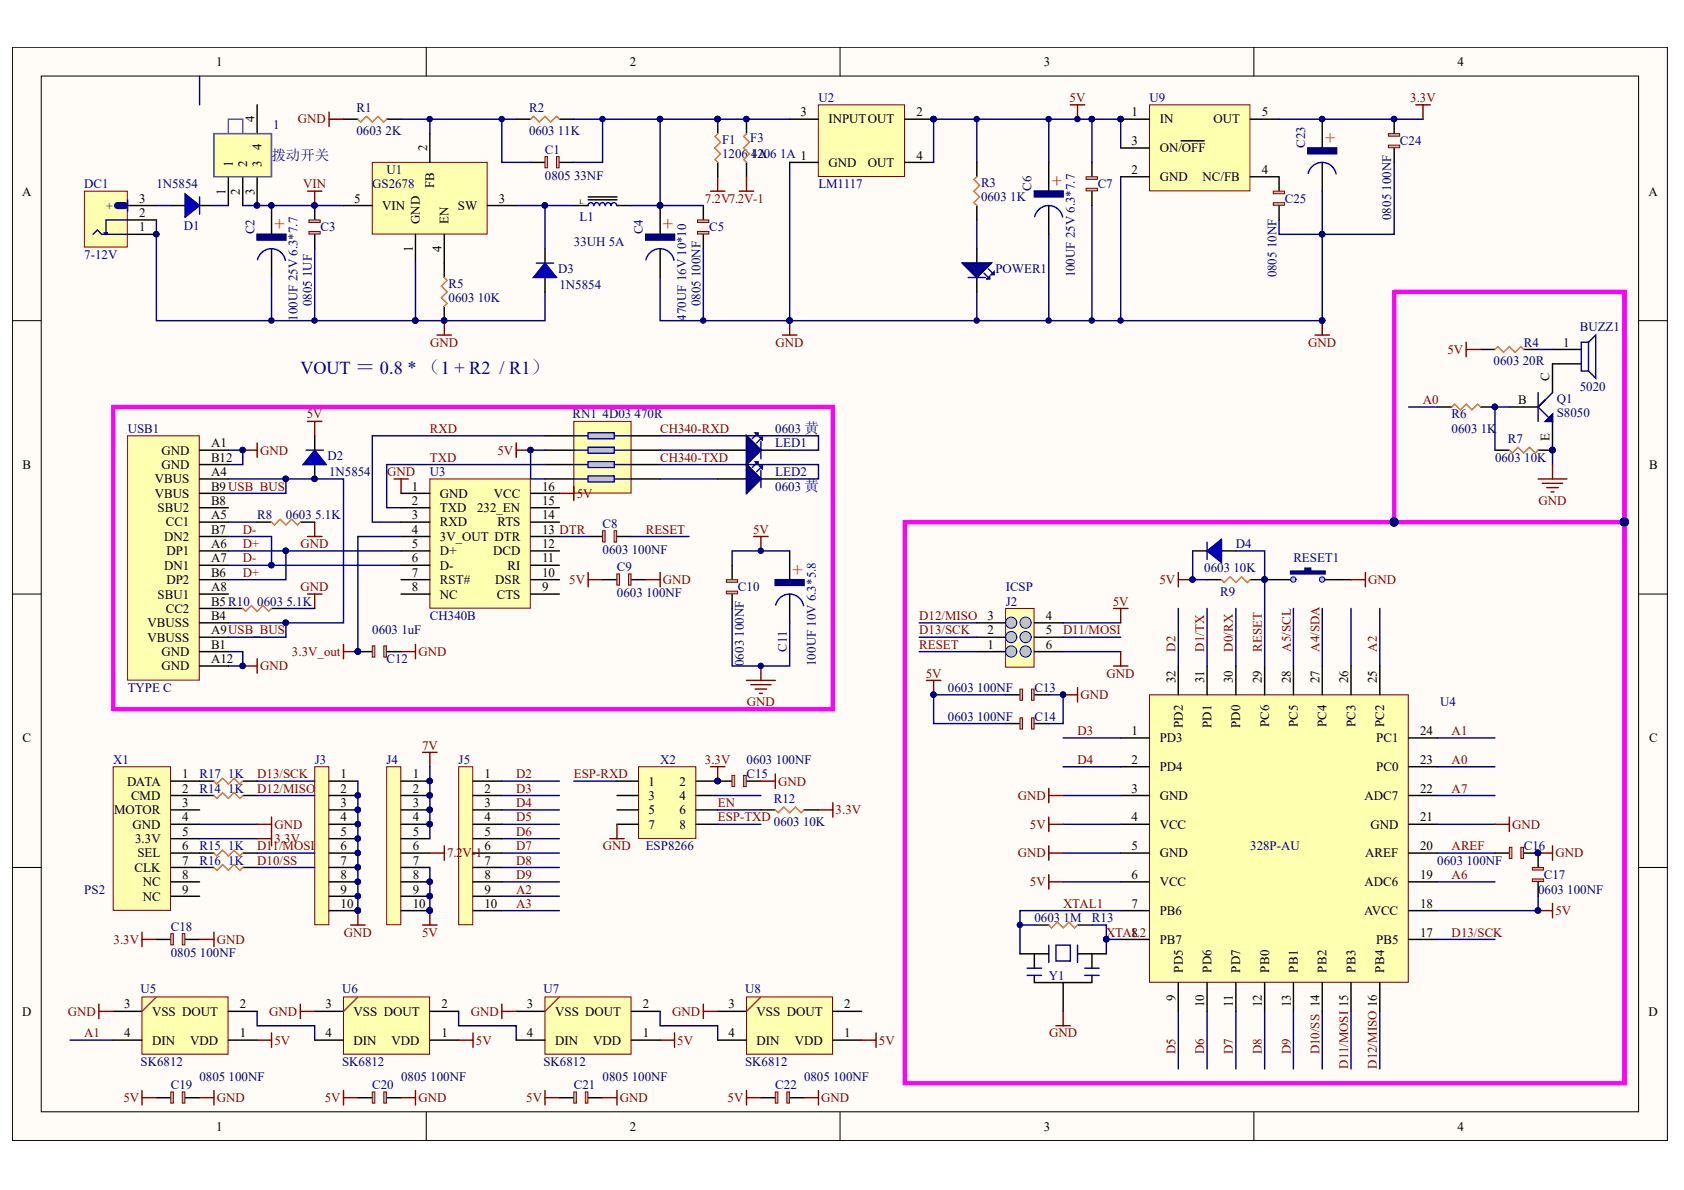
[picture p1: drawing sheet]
<svg xmlns="http://www.w3.org/2000/svg" width="297mm" height="210mm" viewBox="0 0 297 210" stroke-linecap="round" stroke-linejoin="round" font-family="sans-serif">
<defs><g id="words">
<g font-size="3.2" fill="#f00">
<text x="233.8" y="25.4">+</text>
<text x="185.5" y="33">+</text>
<text x="48.4" y="40.6">+</text>
<text x="116.9" y="40.6">+</text>
<text x="139.8" y="101.6">+</text>
</g>
<text font-size="3.2" fill="#000080" x="53" y="66">VOUT ＝ 0.8 * （1 + R2 / R1）</text>
<text font-size="2.5" fill="#000080" x="47.9" y="28.2">拨动开关</text>
<g font-size="2.3">
<text x="38.1" y="11.6">1</text>
<text x="111.1" y="11.6">2</text>
<text x="184.1" y="11.6">3</text>
<text x="257.1" y="11.6">4</text>
<text x="44.9" y="21.5" transform="rotate(-90 44.9 21.5)">4</text>
<text x="141.2" y="20.5">3</text>
<text x="146.1" y="21.8">INPUTOUT</text>
<text x="161.6" y="20.5">2</text>
<text x="199.6" y="20.5">1</text>
<text x="204.6" y="21.8">IN</text>
<text x="214.1" y="21.8">OUT</text>
<text x="222.6" y="20.5">5</text>
<text x="41.1" y="29.4" transform="rotate(-90 41.1 29.4)">1</text>
<text x="43.6" y="29.4" transform="rotate(-90 43.6 29.4)">2</text>
<text x="46.1" y="29.4" transform="rotate(-90 46.1 29.4)">3</text>
<text x="46.1" y="26.5" transform="rotate(-90 46.1 26.5)">4</text>
<text x="75.3" y="26.6" transform="rotate(-90 75.3 26.6)">2</text>
<text x="146.1" y="29.4">GND</text>
<text x="153.1" y="29.4">OUT</text>
<text x="161.6" y="28.2">4</text>
<text x="199.6" y="25.6">3</text>
<text x="204.6" y="26.9">ON/OFF</text>
<text x="3.9" y="34.5">A</text>
<text x="24.5" y="35.8">3</text>
<text x="39.8" y="34.4" transform="rotate(-90 39.8 34.4)">1</text>
<text x="42.3" y="34.4" transform="rotate(-90 42.3 34.4)">2</text>
<text x="44.9" y="34.4" transform="rotate(-90 44.9 34.4)">3</text>
<text x="62.5" y="35.8">5</text>
<text x="76.6" y="33.2" transform="rotate(-90 76.6 33.2)">FB</text>
<text x="88" y="35.8">3</text>
<text x="199.6" y="30.7">2</text>
<text x="204.6" y="32">GND</text>
<text x="212.1" y="32">NC/FB</text>
<text x="222.6" y="30.7">4</text>
<text x="290.8" y="34.5">A</text>
<text x="24.5" y="38.3">2</text>
<text x="24.5" y="40.8">1</text>
<text x="67.4" y="37">VIN</text>
<text x="74.1" y="39.6" transform="rotate(-90 74.1 39.6)">GND</text>
<text x="79.1" y="39.6" transform="rotate(-90 79.1 39.6)">EN</text>
<text x="80.8" y="37">SW</text>
<text x="72.8" y="44.5" transform="rotate(-90 72.8 44.5)">1</text>
<text x="77.9" y="44.5" transform="rotate(-90 77.9 44.5)">4</text>
<text x="275.7" y="61.1">1</text>
<text x="267.8" y="71.3">B</text>
<text x="273.3" y="67.2" transform="rotate(-90 273.3 67.2)">C</text>
<text x="273.3" y="77.7" transform="rotate(-90 273.3 77.7)">E</text>
<text x="4" y="82.7">B</text>
<text x="28.5" y="80.2">GND</text>
<text x="28.5" y="82.7">GND</text>
<text x="37.2" y="84">A4</text>
<text x="37.2" y="78.9">A1</text>
<text x="37.2" y="81.5">B12</text>
<text x="290.9" y="82.7">B</text>
<text x="27.3" y="85.3">VBUS</text>
<text x="27.3" y="87.8">VBUS</text>
<text x="37.2" y="86.5">B9USB_BUS</text>
<text x="37.2" y="89.1">B8</text>
<text x="72.7" y="86.5">1</text>
<text x="72.7" y="89.1">2</text>
<text x="77.6" y="87.8">GND</text>
<text x="87.1" y="87.8">VCC</text>
<text x="95.6" y="86.5">16</text>
<text x="95.6" y="89.1">15</text>
<text x="27.8" y="90.3">SBU2</text>
<text x="29" y="95.4">DN2</text>
<text x="29.2" y="92.9">CC1</text>
<text x="37.2" y="94.1">B7</text>
<text x="37.2" y="91.6">A5</text>
<text x="72.7" y="91.6">3</text>
<text x="72.7" y="94.1">4</text>
<text x="77.6" y="90.3">TXD</text>
<text x="77.6" y="92.9">RXD</text>
<text x="77.6" y="95.4">3V_OUT DTR</text>
<text x="84.2" y="90.3">232_EN</text>
<text x="87.7" y="92.9">RTS</text>
<text x="95.6" y="91.6">14</text>
<text x="95.6" y="94.1">13 DTR</text>
<text x="29" y="100.5">DN1</text>
<text x="29.4" y="97.9">DP1</text>
<text x="37.2" y="96.7">A6</text>
<text x="37.2" y="101.7">B6</text>
<text x="37.2" y="99.2">A7</text>
<text x="72.7" y="96.7">5</text>
<text x="72.7" y="99.2">6</text>
<text x="72.7" y="101.7">7</text>
<text x="77.6" y="97.9">D+</text>
<text x="77.6" y="100.5">D-</text>
<text x="87" y="97.9">DCD</text>
<text x="89.5" y="100.5">RI</text>
<text x="95.6" y="99.2">11</text>
<text x="95.6" y="101.7">10</text>
<text x="95.6" y="96.7">12</text>
<text x="27.8" y="105.6">SBU1</text>
<text x="29.4" y="103">DP2</text>
<text x="37.2" y="106.8">B5R10</text>
<text x="37.2" y="104.3">A8</text>
<text x="72.7" y="104.3">8</text>
<text x="77.6" y="103">RST#</text>
<text x="77.6" y="105.6">NC</text>
<text x="87.4" y="103">DSR</text>
<text x="87.6" y="105.6">CTS</text>
<text x="95.6" y="104.3">9</text>
<text x="26" y="110.6">VBUSS</text>
<text x="26" y="113.2">VBUSS</text>
<text x="29.2" y="108.1">CC2</text>
<text x="37.2" y="109.4">B4</text>
<text x="37.2" y="111.9">A9USB_BUS</text>
<text x="174.2" y="111.9">2</text>
<text x="174.2" y="109.4">3</text>
<text x="184.5" y="109.4">4</text>
<text x="184.5" y="111.9">5</text>
<text x="28.5" y="115.7">GND</text>
<text x="28.5" y="118.2">GND</text>
<text x="37.2" y="114.4">B1</text>
<text x="37.2" y="117">A12</text>
<text x="174.2" y="114.4">1</text>
<text x="184.5" y="114.4">6</text>
<text x="207.3" y="120.5" transform="rotate(-90 207.3 120.5)">32</text>
<text x="212.4" y="120.5" transform="rotate(-90 212.4 120.5)">31</text>
<text x="217.5" y="120.5" transform="rotate(-90 217.5 120.5)">30</text>
<text x="222.6" y="120.5" transform="rotate(-90 222.6 120.5)">29</text>
<text x="227.7" y="120.5" transform="rotate(-90 227.7 120.5)">28</text>
<text x="232.7" y="120.5" transform="rotate(-90 232.7 120.5)">27</text>
<text x="237.8" y="120.5" transform="rotate(-90 237.8 120.5)">26</text>
<text x="242.9" y="120.5" transform="rotate(-90 242.9 120.5)">25</text>
<text x="4" y="131">C</text>
<text x="199.6" y="129.7">1</text>
<text x="204.6" y="131">PD3</text>
<text x="208.6" y="128.4" transform="rotate(-90 208.6 128.4)">PD2</text>
<text x="213.7" y="128.4" transform="rotate(-90 213.7 128.4)">PD1</text>
<text x="218.8" y="128.4" transform="rotate(-90 218.8 128.4)">PD0</text>
<text x="223.9" y="128.3" transform="rotate(-90 223.9 128.3)">PC6</text>
<text x="228.9" y="128.3" transform="rotate(-90 228.9 128.3)">PC5</text>
<text x="234" y="128.3" transform="rotate(-90 234 128.3)">PC4</text>
<text x="239.1" y="128.3" transform="rotate(-90 239.1 128.3)">PC3</text>
<text x="242.8" y="131">PC1</text>
<text x="244.1" y="128.3" transform="rotate(-90 244.1 128.3)">PC2</text>
<text x="250.5" y="129.7">24</text>
<text x="290.9" y="131">C</text>
<text x="32.2" y="137.3">1</text>
<text x="60.1" y="137.3">1</text>
<text x="72.8" y="137.3">1</text>
<text x="85.5" y="137.3">1</text>
<text x="199.6" y="134.8">2</text>
<text x="204.6" y="136">PD4</text>
<text x="242.8" y="136">PC0</text>
<text x="250.5" y="134.8">23</text>
<text x="20.1" y="143.6">MOTOR</text>
<text x="22.4" y="138.6">DATA</text>
<text x="23.1" y="141.1">CMD</text>
<text x="32.1" y="142.4">3</text>
<text x="32.1" y="139.8">2</text>
<text x="60.1" y="139.8">2</text>
<text x="60.1" y="142.4">3</text>
<text x="72.8" y="139.8">2</text>
<text x="72.8" y="142.4">3</text>
<text x="85.5" y="139.8">2</text>
<text x="85.5" y="142.4">3</text>
<text x="114.4" y="138.6">1</text>
<text x="114.4" y="141.1">3</text>
<text x="114.4" y="143.6">5</text>
<text x="119.9" y="138.6">2</text>
<text x="119.9" y="141.1">4</text>
<text x="119.9" y="143.6">6</text>
<text x="199.6" y="139.8">3</text>
<text x="204.6" y="141.1">GND</text>
<text x="240.7" y="141.1">ADC7</text>
<text x="250.5" y="139.8">22</text>
<text x="23.4" y="146.2">GND</text>
<text x="23.8" y="148.7">3.3V</text>
<text x="32.1" y="147.4">5</text>
<text x="32.1" y="144.9">4</text>
<text x="32.1" y="150">6</text>
<text x="60.1" y="144.9">4</text>
<text x="60.1" y="147.4">5</text>
<text x="60.1" y="150">6</text>
<text x="72.8" y="144.9">4</text>
<text x="72.8" y="147.4">5</text>
<text x="72.8" y="150">6</text>
<text x="85.5" y="144.9">4</text>
<text x="85.5" y="147.4">5</text>
<text x="85.5" y="150">6</text>
<text x="114.4" y="146.2">7</text>
<text x="119.9" y="146.2">8</text>
<text x="199.6" y="144.9">4</text>
<text x="199.6" y="150">5</text>
<text x="204.6" y="146.2">VCC</text>
<text x="241.7" y="146.2">GND</text>
<text x="250.5" y="150">20</text>
<text x="250.5" y="144.9">21</text>
<text x="23.7" y="153.8">CLK</text>
<text x="24.2" y="151.2">SEL</text>
<text x="32.1" y="155.1">8</text>
<text x="32.1" y="152.5">7</text>
<text x="60.1" y="152.5">7</text>
<text x="60.1" y="155.1">8</text>
<text x="72.8" y="152.5">7</text>
<text x="72.8" y="155.1">8</text>
<text x="85.5" y="152.5">7</text>
<text x="85.5" y="155.1">8</text>
<text x="199.6" y="155.1">6</text>
<text x="204.6" y="151.2">GND</text>
<text x="240.8" y="151.2">AREF</text>
<text x="250.5" y="155.1">19</text>
<text x="25.2" y="156.3">NC</text>
<text x="25.2" y="158.9">NC</text>
<text x="32.1" y="157.6">9</text>
<text x="60.1" y="157.6">9</text>
<text x="60.1" y="160.1">10</text>
<text x="72.8" y="157.6">9</text>
<text x="72.8" y="160.1">10</text>
<text x="85.5" y="157.6">9</text>
<text x="85.5" y="160.1">10</text>
<text x="199.6" y="160.1">7</text>
<text x="204.6" y="156.3">VCC</text>
<text x="204.6" y="161.4">PB6</text>
<text x="240.6" y="161.4">AVCC</text>
<text x="240.7" y="156.3">ADC6</text>
<text x="250.5" y="160.1">18</text>
<text x="199.6" y="165.2">8</text>
<text x="204.6" y="166.5">PB7</text>
<text x="242.8" y="166.5">PB5</text>
<text x="250.5" y="165.2">17</text>
<text x="208.6" y="171.5" transform="rotate(-90 208.6 171.5)">PD5</text>
<text x="213.7" y="171.5" transform="rotate(-90 213.7 171.5)">PD6</text>
<text x="218.8" y="171.5" transform="rotate(-90 218.8 171.5)">PD7</text>
<text x="223.9" y="171.5" transform="rotate(-90 223.9 171.5)">PB0</text>
<text x="228.9" y="171.5" transform="rotate(-90 228.9 171.5)">PB1</text>
<text x="234" y="171.5" transform="rotate(-90 234 171.5)">PB2</text>
<text x="239.1" y="171.5" transform="rotate(-90 239.1 171.5)">PB3</text>
<text x="244.1" y="171.5" transform="rotate(-90 244.1 171.5)">PB4</text>
<text x="3.9" y="179.1">D</text>
<text x="21.9" y="177.9">3</text>
<text x="26.8" y="179.1">VSS DOUT</text>
<text x="42.3" y="177.9">2</text>
<text x="57.4" y="177.9">3</text>
<text x="62.4" y="179.1">VSS DOUT</text>
<text x="77.9" y="177.9">2</text>
<text x="92.9" y="177.9">3</text>
<text x="97.9" y="179.1">VSS DOUT</text>
<text x="113.4" y="177.9">2</text>
<text x="128.5" y="177.9">3</text>
<text x="133.5" y="179.1">VSS DOUT</text>
<text x="148.9" y="177.9">2</text>
<text x="207.3" y="176.5" transform="rotate(-90 207.3 176.5)">9</text>
<text x="212.4" y="177.6" transform="rotate(-90 212.4 177.6)">10</text>
<text x="217.5" y="177.5" transform="rotate(-90 217.5 177.5)">11</text>
<text x="222.6" y="177.6" transform="rotate(-90 222.6 177.6)">12</text>
<text x="227.7" y="177.6" transform="rotate(-90 227.7 177.6)">13</text>
<text x="290.8" y="179.1">D</text>
<text x="21.9" y="183">4</text>
<text x="26.8" y="184.3">DIN</text>
<text x="33.5" y="184.3">VDD</text>
<text x="42.3" y="183">1</text>
<text x="57.4" y="183">4</text>
<text x="62.4" y="184.3">DIN</text>
<text x="69.1" y="184.3">VDD</text>
<text x="77.9" y="183">1</text>
<text x="92.9" y="183">4</text>
<text x="97.9" y="184.3">DIN</text>
<text x="104.6" y="184.3">VDD</text>
<text x="113.4" y="183">1</text>
<text x="128.5" y="183">4</text>
<text x="133.5" y="184.3">DIN</text>
<text x="140.2" y="184.3">VDD</text>
<text x="148.9" y="183">1</text>
<text x="38.1" y="199.5">1</text>
<text x="111.1" y="199.5">2</text>
<text x="184.1" y="199.5">3</text>
<text x="257.1" y="199.5">4</text>
</g>
<g font-size="2.3" fill="#000080">
<text x="144.4" y="18">U2</text>
<text x="202.7" y="18">U9</text>
<text x="48.2" y="22.8">1</text>
<text x="62.9" y="19.8">R1</text>
<text x="62.9" y="23.9">0603 2K</text>
<text x="93.3" y="19.8">R2</text>
<text x="93.3" y="23.9">0603 11K</text>
<text x="96.1" y="27.1">C1</text>
<text x="127.4" y="25.4">F1</text>
<text x="127.4" y="27.9">1206 4A</text>
<text x="132.3" y="25.1">F3</text>
<text x="132.4" y="27.9">1206 1A 1</text>
<text x="230.2" y="26.1" transform="rotate(-90 230.2 26.1)">C23</text>
<text x="246.9" y="25.6">C24</text>
<text x="14.9" y="33.2">DC1</text>
<text x="27.6" y="33.2">1N5854</text>
<text x="65.7" y="33.2">GS2678</text>
<text x="68.2" y="30.7">U1</text>
<text x="96.1" y="31.7">0805 33NF</text>
<text x="144.4" y="33.2">LM1117</text>
<text x="173" y="33">R3</text>
<text x="173" y="35.5">0603 1K</text>
<text x="182" y="33.7" transform="rotate(-90 182 33.7)">C6</text>
<text x="193.6" y="33.2">C7</text>
<text x="226.6" y="35.8">C25</text>
<text x="32.4" y="40.6">D1</text>
<text x="44.9" y="41.3" transform="rotate(-90 44.9 41.3)">C2</text>
<text x="56.5" y="40.8">C3</text>
<text x="102.2" y="39.1">L1</text>
<text x="113.4" y="41.3" transform="rotate(-90 113.4 41.3)">C4</text>
<text x="125.1" y="40.8">C5</text>
<text x="245.4" y="38.8" transform="rotate(-90 245.4 38.8)">0805 100NF</text>
<text x="14.9" y="45.6">7-12V</text>
<text x="101.2" y="43.4">33UH 5A</text>
<text x="79.1" y="50.8">R5</text>
<text x="79.1" y="53.3">0603 10K</text>
<text x="98.4" y="48.2">D3</text>
<text x="98.7" y="51">1N5854</text>
<text x="175.6" y="48.2">POWER1</text>
<text x="189.6" y="48.9" transform="rotate(-90 189.6 48.9)">100UF 25V 6.3*7.7</text>
<text x="225.1" y="48.9" transform="rotate(-90 225.1 48.9)">0805 10NF</text>
<text x="52.5" y="56.5" transform="rotate(-90 52.5 56.5)">100UF 25V 6.3*7.7</text>
<text x="55" y="54" transform="rotate(-90 55 54)">0805 1UF</text>
<text x="121" y="56.5" transform="rotate(-90 121 56.5)">470UF 16V 10*10</text>
<text x="123.6" y="54" transform="rotate(-90 123.6 54)">0805 100NF</text>
<text x="278.7" y="58.4">BUZZ1</text>
<text x="263.5" y="64.4">0603 20R</text>
<text x="268.8" y="61.1">R4</text>
<text x="274.6" y="71">Q1</text>
<text x="278.7" y="69">5020</text>
<text x="22.5" y="76.4">USB1</text>
<text x="101" y="73.8">RN1</text>
<text x="106.3" y="73.8">4D03 470R</text>
<text x="136.8" y="76.4">0603 黄</text>
<text x="256.1" y="73.8">R6</text>
<text x="256.1" y="76.4">0603 1K</text>
<text x="274.6" y="73.6">S8050</text>
<text x="57.8" y="81.2">D2</text>
<text x="58" y="84">1N5854</text>
<text x="75.8" y="84">U3</text>
<text x="136.8" y="78.9">LED1</text>
<text x="136.8" y="84">LED2</text>
<text x="263.7" y="81.5">0603 10K</text>
<text x="266" y="78.2">R7</text>
<text x="136.8" y="86.5">0603 黄</text>
<text x="45.4" y="91.6">R8</text>
<text x="50.4" y="91.6">0603 5.1K</text>
<text x="106.3" y="93.1">C8</text>
<text x="106.3" y="97.7">0603 100NF</text>
<text x="108.8" y="100.7">C9</text>
<text x="212.4" y="101">0603 10K</text>
<text x="218" y="96.7">D4</text>
<text x="228.1" y="99.2">RESET1</text>
<text x="45.4" y="106.8">0603 5.1K</text>
<text x="108.8" y="105.3">0603 100NF</text>
<text x="130.2" y="104.3">C10</text>
<text x="177.4" y="106.8">J2</text>
<text x="177.4" y="104.3">ICSP</text>
<text x="215.2" y="105.1">R9</text>
<text x="65.7" y="111.9">0603 1uF</text>
<text x="75.8" y="109.4">CH340B</text>
<text x="68.2" y="117">C12</text>
<text x="131.2" y="117.5" transform="rotate(-90 131.2 117.5)">0603 100NF</text>
<text x="138.8" y="115" transform="rotate(-90 138.8 115)">C11</text>
<text x="143.9" y="117.5" transform="rotate(-90 143.9 117.5)">100UF 10V 6.3*5.8</text>
<text x="22.5" y="122">TYPE C</text>
<text x="167.2" y="122">0603 100NF</text>
<text x="182.5" y="122">C13</text>
<text x="254" y="124.6">U4</text>
<text x="167.2" y="127.1">0603 100NF</text>
<text x="182.5" y="127.1">C14</text>
<text x="20" y="134.8">X1</text>
<text x="35.2" y="137.3">R17</text>
<text x="40.3" y="137.3">1K</text>
<text x="55.5" y="134.8">J3</text>
<text x="68.2" y="134.8">J4</text>
<text x="80.9" y="134.8">J5</text>
<text x="116.4" y="134.8">X2</text>
<text x="131.7" y="137.3">C15</text>
<text x="131.7" y="134.8">0603 100NF</text>
<text x="35.2" y="139.8">R14</text>
<text x="40.3" y="139.8">1K</text>
<text x="136.5" y="141.6">R12</text>
<text x="35.2" y="150">R15</text>
<text x="40.3" y="150">1K</text>
<text x="113.9" y="150">ESP8266</text>
<text x="136.5" y="145.7">0603 10K</text>
<text x="220.5" y="150">328P-AU</text>
<text x="268.8" y="150">C16</text>
<text x="35.2" y="152.5">R16</text>
<text x="40.3" y="152.5">1K</text>
<text x="253.5" y="152.5">0603 100NF</text>
<text x="272.3" y="155.1">C17</text>
<text x="14.9" y="157.6">PS2</text>
<text x="271.3" y="157.6">0603 100NF</text>
<text x="30.1" y="164.2">C18</text>
<text x="182.5" y="162.7">0603 1M</text>
<text x="192.6" y="162.7">R13</text>
<text x="30.1" y="168.8">0805 100NF</text>
<text x="185" y="172.8">Y1</text>
<text x="24.8" y="175.1">U5</text>
<text x="60.3" y="175.1">U6</text>
<text x="95.9" y="175.1">U7</text>
<text x="131.4" y="175.1">U8</text>
<text x="24.8" y="188.1">SK6812</text>
<text x="35.2" y="190.6">0805 100NF</text>
<text x="60.3" y="188.1">SK6812</text>
<text x="70.8" y="190.6">0805 100NF</text>
<text x="95.9" y="188.1">SK6812</text>
<text x="106.3" y="190.6">0805 100NF</text>
<text x="131.4" y="188.1">SK6812</text>
<text x="141.8" y="190.6">0805 100NF</text>
<text x="30.1" y="192.1">C19</text>
<text x="65.7" y="192.1">C20</text>
<text x="101.2" y="192.1">C21</text>
<text x="136.8" y="192.1">C22</text>
</g>
<g font-size="2.3" fill="#800000">
<text x="188.7" y="18">5V</text>
<text x="248.7" y="18">3.3V</text>
<text x="52.6" y="21.8">GND</text>
<text x="53.5" y="33.2">VIN</text>
<text x="124.3" y="35.8">7.2V7.2V-1</text>
<text x="75.9" y="61.1">GND</text>
<text x="136.8" y="61.1">GND</text>
<text x="230.8" y="61.1">GND</text>
<text x="255.3" y="62.4">5V</text>
<text x="251" y="71.3">A0</text>
<text x="54.1" y="73.8">5V</text>
<text x="75.8" y="76.4">RXD</text>
<text x="116.4" y="76.4">CH340-RXD</text>
<text x="45.9" y="80.2">GND</text>
<text x="68.3" y="84">GND</text>
<text x="75.8" y="81.5">TXD</text>
<text x="87.7" y="80.2">5V</text>
<text x="116.4" y="81.5">CH340-TXD</text>
<text x="101.7" y="87.8">5V</text>
<text x="271.4" y="89.1">GND</text>
<text x="42.8" y="94.1">D-</text>
<text x="113.9" y="94.1">RESET</text>
<text x="132.8" y="94.1">5V</text>
<text x="42.8" y="101.7">D+</text>
<text x="42.8" y="96.7">D+</text>
<text x="42.8" y="99.2">D-</text>
<text x="53" y="96.7">GND</text>
<text x="53" y="104.3">GND</text>
<text x="100.4" y="103">5V</text>
<text x="116.9" y="103">GND</text>
<text x="196.3" y="106.8">5V</text>
<text x="204.5" y="103">5V</text>
<text x="241.4" y="103">GND</text>
<text x="162.1" y="109.4">D12/MISO</text>
<text x="162.1" y="111.9">D13/SCK</text>
<text x="187.5" y="111.9">D11/MOSI</text>
<text x="45.9" y="118.2">GND</text>
<text x="51.5" y="115.7">3.3V_out</text>
<text x="73.8" y="115.7">GND</text>
<text x="162.1" y="114.4">RESET</text>
<text x="163.3" y="119.5">5V</text>
<text x="195.2" y="119.5">GND</text>
<text x="207.3" y="115" transform="rotate(-90 207.3 115)">D2</text>
<text x="212.4" y="115" transform="rotate(-90 212.4 115)">D1/TX</text>
<text x="217.5" y="115" transform="rotate(-90 217.5 115)">D0/RX</text>
<text x="222.6" y="115" transform="rotate(-90 222.6 115)">RESET</text>
<text x="227.7" y="115" transform="rotate(-90 227.7 115)">A5/SCL</text>
<text x="232.7" y="115" transform="rotate(-90 232.7 115)">A4/SDA</text>
<text x="242.9" y="115" transform="rotate(-90 242.9 115)">A2</text>
<text x="131.7" y="124.6">GND</text>
<text x="190.6" y="123.3">GND</text>
<text x="190.1" y="129.7">D3</text>
<text x="256.1" y="129.7">A1</text>
<text x="45.4" y="137.3">D13/SCK</text>
<text x="74.4" y="132.2">7V</text>
<text x="91" y="137.3">D2</text>
<text x="101.2" y="137.3">ESP-RXD</text>
<text x="124.3" y="134.8">3.3V</text>
<text x="190.1" y="134.8">D4</text>
<text x="256.1" y="134.8">A0</text>
<text x="45.4" y="139.8">D12/MISO</text>
<text x="91" y="139.8">D3</text>
<text x="91" y="142.4">D4</text>
<text x="126.6" y="142.4">EN</text>
<text x="137.3" y="138.6">GND</text>
<text x="147.4" y="143.6">3.3V</text>
<text x="179.5" y="141.1">GND</text>
<text x="256.1" y="139.8">A7</text>
<text x="45.4" y="150">D11/MOSI</text>
<text x="48.4" y="146.2">GND</text>
<text x="48.4" y="148.7">3.3V</text>
<text x="91" y="144.9">D5</text>
<text x="91" y="147.4">D6</text>
<text x="91" y="150">D7</text>
<text x="106.3" y="150">GND</text>
<text x="126.6" y="144.9">ESP-TXD</text>
<text x="181.7" y="146.2">5V</text>
<text x="256.1" y="150">AREF</text>
<text x="266.7" y="146.2">GND</text>
<text x="45.4" y="152.5">D10/SS</text>
<text x="78.9" y="151.2">7.2V-1</text>
<text x="91" y="152.5">D8</text>
<text x="91" y="155.1">D9</text>
<text x="179.5" y="151.2">GND</text>
<text x="256.1" y="155.1">A6</text>
<text x="274.4" y="151.2">GND</text>
<text x="91" y="157.6">A2</text>
<text x="91" y="160.1">A3</text>
<text x="181.7" y="156.3">5V</text>
<text x="187.5" y="160.1">XTAL1</text>
<text x="274.4" y="161.4">5V</text>
<text x="20" y="166.5">3.3V</text>
<text x="38.2" y="166.5">GND</text>
<text x="60.6" y="165.2">GND</text>
<text x="74.4" y="165.2">5V</text>
<text x="195.1" y="165.2">XTAL2</text>
<text x="256.1" y="165.2">D13/SCK</text>
<text x="12" y="179.1">GND</text>
<text x="47.5" y="179.1">GND</text>
<text x="83.1" y="179.1">GND</text>
<text x="118.6" y="179.1">GND</text>
<text x="14.9" y="183">A1</text>
<text x="48.4" y="184.3">5V</text>
<text x="83.9" y="184.3">5V</text>
<text x="119.5" y="184.3">5V</text>
<text x="155" y="184.3">5V</text>
<text x="185" y="183">GND</text>
<text x="207.3" y="186" transform="rotate(-90 207.3 186)">D5</text>
<text x="212.4" y="186" transform="rotate(-90 212.4 186)">D6</text>
<text x="217.5" y="186" transform="rotate(-90 217.5 186)">D7</text>
<text x="222.6" y="186" transform="rotate(-90 222.6 186)">D8</text>
<text x="227.7" y="186" transform="rotate(-90 227.7 186)">D9</text>
<text x="232.7" y="186" transform="rotate(-90 232.7 186)">D10/SS 14</text>
<text x="237.8" y="188.6" transform="rotate(-90 237.8 188.6)">D11/MOSI 15</text>
<text x="242.9" y="188.6" transform="rotate(-90 242.9 188.6)">D12/MISO 16</text>
<text x="21.8" y="194.4">5V</text>
<text x="38.2" y="194.4">GND</text>
<text x="57.3" y="194.4">5V</text>
<text x="73.8" y="194.4">GND</text>
<text x="92.8" y="194.4">5V</text>
<text x="109.3" y="194.4">GND</text>
<text x="128.3" y="194.4">5V</text>
<text x="144.9" y="194.4">GND</text>
</g>
<text font-size="2.1" fill="#000080" x="18.7" y="37.1">+</text>
<g font-size="1.1" fill="#fff0ff">
<text x="65.9" y="20.8" transform="rotate(-180 65.9 20.8)">R</text>
<text x="95.9" y="21.3">R</text>
<text x="126.9" y="26.3" transform="rotate(-90 126.9 26.3)">R</text>
<text x="131.9" y="26.3" transform="rotate(-90 131.9 26.3)">R</text>
<text x="172.5" y="34" transform="rotate(-90 172.5 34)">R</text>
<text x="78.1" y="51.2" transform="rotate(90 78.1 51.2)">R</text>
<text x="265.7" y="61.9">R</text>
<text x="258.1" y="72">R</text>
<text x="269.3" y="79.1" transform="rotate(-180 269.3 79.1)">R</text>
<text x="50.9" y="91.9" transform="rotate(-180 50.9 91.9)">R</text>
<text x="218.5" y="102" transform="rotate(-180 218.5 102)">R</text>
<text x="45.9" y="107.1" transform="rotate(-180 45.9 107.1)">R</text>
<text x="40.5" y="137.5" transform="rotate(-180 40.5 137.5)">R</text>
<text x="40.5" y="140.1" transform="rotate(-180 40.5 140.1)">R</text>
<text x="139.8" y="142.6" transform="rotate(-180 139.8 142.6)">R</text>
<text x="40.5" y="150.2" transform="rotate(-180 40.5 150.2)">R</text>
<text x="40.5" y="152.8" transform="rotate(-180 40.5 152.8)">R</text>
<text x="188" y="162.9" transform="rotate(-180 188 162.9)">R</text>
</g>
<text font-size="1.1" x="102.2" y="36">L</text>
</g></defs>
<g fill="#fffcf8" stroke="#000" stroke-width=".18">
<path d="M2.2 8.3h291.9v192.9h-291.9z"/>
<path d="M7.3 13.4h281.7v182.7h-281.7z"/>
</g>
<path d="M75.2 8.3v5.1M148.2 8.3v5.1M221.2 8.3v5.1M2.2 56.6h5.1M289.1 56.6h5.1M2.2 104.8h5.1M289.1 104.8h5.1M2.2 153h5.1M289.1 153h5.1M75.2 196.2v5M148.2 196.2v5M221.2 196.2v5" fill="none" stroke="#000" stroke-width=".18"/>
<path d="M202.8 122.6h45.6v50.7h-45.6z" fill="#ffffb0" stroke="#800000" stroke-width=".18"/>
<g fill="none" stroke="#000" stroke-width=".25">
<path d="M207.8 117.5v5.1M212.9 117.5v5.1M218 117.5v5.1M223.1 117.5v5.1M228.1 117.5v5.1M233.2 117.5v5.1M238.3 117.5v5.1M243.4 117.5v5.1M197.7 130.2h5.1M197.7 135.2h5.1M248.5 130.2h5M248.5 135.2h5"/>
<path d="M197.7 140.3h5.1M197.7 145.4h5.1M197.7 150.5h5.1M197.7 155.6h5.1M248.5 140.3h5M248.5 145.4h5M248.5 150.5h5M248.5 155.6h5M263.7 150.5h2.5M268.8 150.5h2.5M179.9 168.2h5.1M182.5 168.2v2.6"/>
<path d="M182.5 172v1.3h10.1v-1.3M187.5 173.3v5.1M190.1 168.2h5M192.6 168.2v2.6M197.7 160.6h5.1M197.7 165.7h5.1M207.8 173.3v5.1M212.9 173.3v5.1M218 173.3v5.1M223.1 173.3v5.1M228.1 173.3v5.1M233.2 173.3v5.1"/>
<path d="M238.3 173.3v5.1M243.4 173.3v5.1M248.5 160.6h5M248.5 165.7h5"/>
</g>
<g fill="none" stroke="#000080" stroke-width=".25">
<path d="M207.8 107.3v10.2M212.9 107.3v10.2M218 107.3v10.2M228.1 107.3v10.2M233.2 107.3v10.2M238.3 107.3v10.2M243.4 107.3v10.2M187.5 130.2h10.2M187.5 135.2h10.2M253.5 130.2h10.2M253.5 135.2h10.2M187.5 140.3h10.2"/>
<path d="M187.5 145.4h10.2M187.5 150.5h10.2M187.5 155.6h10.2M253.5 140.3h10.2M253.5 145.4h10.2M253.5 150.5h10.2M253.5 155.6h10.2M197.7 160.6h-17.8v7.6M197.7 165.7h-2.6v2.5M207.8 178.4v10.1M212.9 178.4v10.1M218 178.4v10.1"/>
<path d="M223.1 178.4v10.1M228.1 178.4v10.1M233.2 178.4v10.1M238.3 178.4v10.1M243.4 178.4v10.1M253.5 165.7h10.2"/>
</g>
<g fill="#000080" stroke="#000080" stroke-width=".18">
<circle cx="195.1" cy="165.7" r=".48"/>
<circle cx="271.3" cy="160.6" r=".49"/>
<circle cx="271.3" cy="150.4" r=".49"/>
</g>
<g fill="none" stroke="#800000" stroke-width=".25">
<path d="M185 139.1v2.5M185 140.3h2.5M185 150.5h2.5M185 145.4h2.5M185 155.6h2.5M185 144.1v2.6M185 149.2v2.5M185 154.3v2.5M263.7 145.4h2.5M266.2 144.1v2.6M273.8 159.4v2.5M187.5 178.4v2.5"/>
<path d="M271.3 160.6h2.5M186.3 180.9h2.5"/>
</g>
<path d="M181.2 170.8h2.5M181.2 172h2.5M185 166.7v3.1M186.3 166.7h2.5v2.8h-2.5zM190.1 166.7v3.1M191.3 170.8h2.6M191.3 172h2.6" fill="none" stroke="#11037f" stroke-width=".25"/>
<g fill="#c0c0c0" stroke="#800000" stroke-width=".18">
<path d="M268.3 149.5h.4v1.9h-.4z"/>
<path d="M266.2 149.5h.5v1.9h-.5z"/>
</g>
<g fill="#000080" stroke="#000080" stroke-width=".18">
<circle cx="271.3" cy="150.4" r=".49"/>
<circle cx="223" cy="102.2" r=".48"/>
</g>
<path d="M271.3 150.5h2.5M273.8 149.2v2.5" fill="none" stroke="#800000" stroke-width=".25"/>
<path d="M223.1 102.2h5M233.2 102.2h5.1" fill="none" stroke="#000" stroke-width=".25"/>
<g fill="#c0c0c0" stroke="#00f" stroke-width=".18">
<circle cx="228.1" cy="102.2" r=".48"/>
<circle cx="233.2" cy="102.2" r=".48"/>
</g>
<g fill="#11037f" stroke="#000080" stroke-width=".25">
<path d="M227.6 100.7h6.1v.5h-6.1z" fill-rule="evenodd"/>
<path d="M230.2 100.2h1v.5h-1z" fill-rule="evenodd"/>
</g>
<g fill="#000080" stroke="#000080" stroke-width=".18">
<circle cx="223" cy="102.2" r=".48"/>
<circle cx="210.3" cy="102.2" r=".49"/>
</g>
<path d="M210.4 97.2h2.5M215.5 97.2h2.5M212.9 102.2h2.6M220.5 102.2h2.6" fill="none" stroke="#000" stroke-width=".25"/>
<path d="M215.5 102.2l.5 .6 1-1.1 1 1.1 1-1.1 1 1.1 .5-.6" fill="none" stroke="#fd8300" stroke-width=".25"/>
<path d="M207.8 102.2h2.6M207.8 101v2.5M238.3 102.2h2.5M240.8 101v2.5" fill="none" stroke="#800000" stroke-width=".25"/>
<path d="M212.9 97.2l2.6-2.1v4.1z" fill-rule="evenodd" fill="#0000b4" stroke="#00f" stroke-width=".18"/>
<path d="M212.9 97.2l2.6-2.1v4.1zM212.9 95.6v3.1" fill="none" stroke="#11037f" stroke-width=".25"/>
<path d="M210.4 97.2v5h2.5M218 97.2h5.1v20.3" fill="none" stroke="#000080" stroke-width=".25"/>
<circle cx="210.3" cy="102.2" r=".49" fill="#000080" stroke="#000080" stroke-width=".18"/>
<path d="M177.4 107.3h5v10.4h-5z" fill="#ffffb0" stroke="#800000" stroke-width=".18"/>
<g fill="#c0c0c0" stroke="#00f" stroke-width=".18">
<circle cx="178.4" cy="114.9" r=".99"/>
<circle cx="178.4" cy="112.4" r=".99"/>
<circle cx="178.4" cy="109.8" r=".99"/>
</g>
<path d="M172.3 114.9h5.1M172.3 112.4h5.1M172.3 109.9h5.1M182.5 114.9h5M182.5 112.4h5M182.5 109.9h5" fill="none" stroke="#000" stroke-width=".25"/>
<g fill="#c0c0c0" stroke="#00f" stroke-width=".18">
<circle cx="180.9" cy="114.9" r=".99"/>
<circle cx="180.9" cy="112.4" r=".99"/>
<circle cx="180.9" cy="109.8" r=".99"/>
</g>
<path d="M162.1 109.9h10.2M162.1 112.4h10.2M162.1 114.9h10.2M187.5 109.9h10.2M187.5 112.4h10.2M187.5 114.9h10.2M179.9 163.2h2.6M192.6 163.2h2.5v2.5" fill="none" stroke="#000080" stroke-width=".25"/>
<path d="M196.4 107.3h2.6M196.4 117.5h2.6M197.7 107.3v2.6M197.7 114.9v2.6" fill="none" stroke="#800000" stroke-width=".25"/>
<path d="M271.3 150.5v2.5M271.3 155.6v2.5M182.5 163.2h2.5M190.1 163.2h2.5" fill="none" stroke="#000" stroke-width=".25"/>
<path d="M185 163.2l.5 .5 1-1 1 1 1-1 1.1 1 .5-.5" fill="none" stroke="#fd8300" stroke-width=".25"/>
<g fill="#000080" stroke="#000080" stroke-width=".18">
<circle cx="195.1" cy="165.7" r=".48"/>
<circle cx="179.9" cy="163.1" r=".48"/>
<circle cx="271.3" cy="150.4" r=".49"/>
</g>
<g fill="#c0c0c0" stroke="#800000" stroke-width=".18">
<path d="M270.3 153h2v.5h-2z"/>
<path d="M270.3 155h2v.5h-2z"/>
</g>
<circle cx="271.3" cy="150.4" r=".49" fill="#000080" stroke="#000080" stroke-width=".18"/>
<path d="M177.4 122.6h2.5M182.5 122.6h2.5" fill="none" stroke="#000" stroke-width=".25"/>
<g fill="#c0c0c0" stroke="#800000" stroke-width=".18">
<path d="M181.9 121.5h.5v2h-.5z"/>
<path d="M179.9 121.5h.5v2h-.5z"/>
</g>
<path d="M177.4 127.6h2.5M182.5 127.6h2.5" fill="none" stroke="#000" stroke-width=".25"/>
<g fill="#c0c0c0" stroke="#800000" stroke-width=".18">
<path d="M181.9 126.6h.5v2h-.5z"/>
<path d="M179.9 126.6h.5v2h-.5z"/>
</g>
<path d="M40.3 79.4h2.5v2.5h-2.5M40.3 94.6h7.6v5.1h-7.6M40.3 114.9h2.5v2.6h-2.5M177.4 122.6h-12.7v5h12.7M185 122.6h2.5v5h-2.5M271.3 158.1v2.5h-17.8" fill="none" stroke="#000080" stroke-width=".25"/>
<g fill="#000080" stroke="#000080" stroke-width=".18">
<circle cx="271.3" cy="160.6" r=".49"/>
<circle cx="187.5" cy="122.5" r=".48"/>
<circle cx="164.7" cy="122.5" r=".48"/>
<circle cx="195.1" cy="165.7" r=".48"/>
<circle cx="42.8" cy="79.4" r=".48"/>
<circle cx="42.8" cy="117.5" r=".48"/>
<circle cx="47.9" cy="99.7" r=".48"/>
<circle cx="63.1" cy="114.9" r=".48"/>
</g>
<path d="M42.8 79.4h2.6M45.4 78.1v2.6M42.8 117.5h2.6M45.4 116.2v2.5M60.6 114.9h2.5M60.6 113.7v2.5M70.7 114.9h2.6M73.3 113.7v2.5M163.4 120h2.5M164.7 120v2.6M187.5 122.6h2.6M190.1 121.3v2.5" fill="none" stroke="#800000" stroke-width=".25"/>
<path d="M63.1 114.9h2.6M68.2 114.9h2.5" fill="none" stroke="#000" stroke-width=".25"/>
<g fill="#c0c0c0" stroke="#800000" stroke-width=".18">
<path d="M67.7 113.9h.5v2h-.5z"/>
<path d="M65.7 113.9h.4v2h-.4z"/>
</g>
<circle cx="63.1" cy="114.9" r=".48" fill="#000080" stroke="#000080" stroke-width=".18"/>
<path d="M54.2 74.3h2.6M55.5 74.3v2.6" fill="none" stroke="#800000" stroke-width=".25"/>
<path d="M106.3 102.2h2.5M111.4 102.2h2.5" fill="none" stroke="#000" stroke-width=".25"/>
<g fill="#c0c0c0" stroke="#800000" stroke-width=".18">
<path d="M108.8 101.2h.5v2h-.5z"/>
<path d="M110.9 101.2h.4v2h-.4z"/>
</g>
<path d="M113.9 102.2h2.5M116.4 101v2.5" fill="none" stroke="#800000" stroke-width=".25"/>
<path d="M103.7 94.6h2.6M108.8 94.6h2.6" fill="none" stroke="#000" stroke-width=".25"/>
<g fill="#c0c0c0" stroke="#800000" stroke-width=".18">
<path d="M106.3 93.6h.4v2h-.4z"/>
<path d="M108.3 93.6h.5v2h-.5z"/>
</g>
<path d="M98.7 94.6h5M111.4 94.6h10.1" fill="none" stroke="#000080" stroke-width=".25"/>
<path d="M101.2 74.3h10.1v12.7h-10.1z" fill="#ffffb0" stroke="#800000" stroke-width=".18"/>
<path d="M96.1 76.9h5.1M96.1 79.4h5.1M111.4 76.9h5M111.4 79.4h5M96.1 81.9h5.1M96.1 84.5h5.1M111.4 81.9h5M111.4 84.5h5" fill="none" stroke="#000" stroke-width=".25"/>
<path d="M101.2 76.9h2.5M101.2 79.4h2.5M103.7 76.4h4.6v1h-4.6zM103.7 78.9h4.6v1h-4.6zM108.3 76.9h3.1M108.3 79.4h3.1M101.2 81.9h2.5M101.2 84.5h2.5M103.7 81.4h4.6v1.1h-4.6zM103.7 84h4.6v1h-4.6zM108.3 81.9h3.1M108.3 84.5h3.1" fill="none" stroke="#11037f" stroke-width=".25"/>
<g fill="#c0c0c0" stroke="#00f" stroke-width=".18">
<path d="M103.7 76.4h4.6v1h-4.6z" fill-rule="evenodd"/>
<path d="M103.7 78.9h4.6v1h-4.6z" fill-rule="evenodd"/>
<path d="M103.7 81.4h4.6v1.1h-4.6z" fill-rule="evenodd"/>
<path d="M103.7 84h4.6v1h-4.6z" fill-rule="evenodd"/>
</g>
<path d="M131.7 76.9l2.5 2.5-2.5 2.5zM133.2 76.4h.5v.5zM133.7 76.4l-1 1M134 77.1h.5v.5zM134.2 77.9v3M134.5 77.1l-1 1" fill="none" stroke="#11037f" stroke-width=".25"/>
<path d="M126.6 79.4h5.1M134.2 79.4h5.1" fill="none" stroke="#000" stroke-width=".25"/>
<path d="M131.7 76.9l2.5 2.5" fill="none" stroke="#000080" stroke-width=".25"/>
<path d="M131.7 76.9l2.5 2.5-2.5 2.5z" fill="#11037f" stroke="#000080" stroke-width=".25"/>
<path d="M131.7 81.9l2.5 2.6-2.5 2.5zM133.2 81.4h.5v.5zM133.7 81.4l-1 1.1M134 82.2h.5v.5zM134.2 83v3M134.5 82.2l-1 1" fill="none" stroke="#11037f" stroke-width=".25"/>
<path d="M126.6 84.5h5.1M134.2 84.5h5.1" fill="none" stroke="#000" stroke-width=".25"/>
<path d="M131.7 81.9l2.5 2.6" fill="none" stroke="#000080" stroke-width=".25"/>
<path d="M131.7 81.9l2.5 2.6-2.5 2.5z" fill="#11037f" stroke="#000080" stroke-width=".25"/>
<path d="M116.4 79.4h10.2M116.4 84.5h10.2" fill="none" stroke="#000080" stroke-width=".25"/>
<path d="M112.6 135.2h10.1v12.7h-10.1z" fill="#ffffb0" stroke="#800000" stroke-width=".18"/>
<path d="M108.8 137.8h3.8M122.8 137.8h6.3M131.7 137.8h2.5M108.8 140.3h3.8M108.8 142.9h3.8M108.8 145.4h3.8M122.8 140.3h3.8M122.8 142.9h3.8M122.8 145.4h3.8" fill="none" stroke="#000" stroke-width=".25"/>
<circle cx="126.6" cy="137.8" r=".48" fill="#000080" stroke="#000080" stroke-width=".18"/>
<path d="M101.2 137.8h7.6M126.6 140.3h7.6M126.6 142.9h7.6M126.6 145.4h7.6" fill="none" stroke="#000080" stroke-width=".25"/>
<path d="M125.3 135.2h2.6M126.6 135.2v2.6M107.6 147.9h2.5M108.8 145.4v2.5" fill="none" stroke="#800000" stroke-width=".25"/>
<g fill="#c0c0c0" stroke="#800000" stroke-width=".18">
<path d="M131.2 136.8h.4v1.9h-.4z"/>
<path d="M129.1 136.8h.5v1.9h-.5z"/>
</g>
<g fill="#000080" stroke="#000080" stroke-width=".18">
<circle cx="126.6" cy="137.8" r=".48"/>
<circle cx="50.4" cy="109.8" r=".49"/>
<circle cx="50.4" cy="84.5" r=".49"/>
<circle cx="50.4" cy="97.1" r=".49"/>
<circle cx="47.9" cy="99.7" r=".48"/>
<circle cx="93.6" cy="79.4" r=".48"/>
<circle cx="63.1" cy="114.9" r=".48"/>
</g>
<g fill="none" stroke="#800000" stroke-width=".25">
<path d="M91.1 79.4h2.5M91.1 78.1v2.6M54.2 94.6h2.6M55.5 92.1v2.5M69.5 84.5h2.5M70.7 84.5v2.5M98.7 87h2.5M101.2 85.8v2.5M54.2 104.8h2.6M55.5 104.8v2.5M103.7 102.2h2.6M103.7 101v2.5"/>
<path d="M134.2 137.8h2.6M136.8 136.5v2.6M144.4 142.9h2.5M146.9 141.6v2.5"/>
</g>
<path d="M45.4 92.1h2.5M53 92.1h2.5M40.3 107.3h2.5M47.9 107.3h2.5M134.2 142.9h2.6M141.8 142.9h2.6" fill="none" stroke="#000" stroke-width=".25"/>
<path d="M47.9 92.1l.5 .5 1-1 1 1 1-1 1.1 1 .5-.5M42.8 107.3l.5 .5 1-1 1.1 1 1-1 1 1 .5-.5M136.8 142.9l.5 .5 1-1 1 1 1-1 1 1 .5-.5" fill="none" stroke="#fd8300" stroke-width=".25"/>
<path d="M96.1 79.4h-2.5v5.1h2.5M96.1 76.9h-30.4v15.2h5M116.4 76.9h28v2.5h-5.1M40.3 97.2h10.1v5h-10.1M40.3 92.1h5.1M47.9 99.7h22.8M50.4 84.5h10.2v25.4h-10.2M50.4 97.2h20.3M70.7 94.6h-7.6v20.3M96.1 81.9h-27.9v7.7h2.5M116.4 81.9h28v2.6h-5.1M50.4 107.3h5.1" fill="none" stroke="#000080" stroke-width=".25"/>
<path d="M20 71.8h126.9v53.3h-126.9z" fill="none" stroke="#f0f" stroke-width=".76"/>
<path d="M22.5 76.9h12.7v43.1h-12.7z" fill="#ffffb0" stroke="#800000" stroke-width=".18"/>
<g fill="none" stroke="#000" stroke-width=".25">
<path d="M35.2 79.4h5.1M35.2 81.9h5.1M35.2 84.5h5.1M35.2 87h5.1M35.2 89.6h5.1M35.2 92.1h5.1M35.2 94.6h5.1M35.2 97.2h5.1M35.2 99.7h5.1M129.1 99.7v2.5M139.3 97.2v5M35.2 102.2h5.1"/>
<path d="M35.2 104.8h5.1M35.2 107.3h5.1M35.2 109.9h5.1M35.2 112.4h5.1M35.2 114.9h5.1M35.2 117.5h5.1M129.1 104.8v2.5M139.3 104.8v5.1"/>
</g>
<path d="M40.3 84.5h10.1v2.5h-10.1M40.3 109.9h10.1v2.5h-10.1" fill="none" stroke="#000080" stroke-width=".25"/>
<g fill="#000080" stroke="#000080" stroke-width=".18">
<path d="M136.8 102.2h5v1h-5z"/>
<circle cx="50.4" cy="84.5" r=".49"/>
<circle cx="50.4" cy="109.8" r=".49"/>
</g>
<path d="M136.8 102.2h5v1.1h-5z" fill="none" stroke="#11037f" stroke-width=".25"/>
<path d="M136.8 106.7a2.51 2.51 0 0 1 2.5-1.9 2.51 2.51 0 0 1 2.4 2" fill="none" stroke="#00f" stroke-width=".25"/>
<g fill="#c0c0c0" stroke="#800000" stroke-width=".18">
<path d="M128.1 102.2h2v.5h-2z"/>
<path d="M128.1 104.3h2v.4h-2z"/>
</g>
<path d="M139.3 97.2h-10.2v2.5M129.1 107.3v10.2h10.2v-7.6" fill="none" stroke="#000080" stroke-width=".25"/>
<path d="M132.9 94.6h2.6M134.2 94.6v2.6M134.2 117.5v2.5M131.7 120h5.1M132.4 120.8h3.6M133.2 121.5h2M134 122.3h.5" fill="none" stroke="#800000" stroke-width=".25"/>
<g fill="#000080" stroke="#000080" stroke-width=".18">
<circle cx="134.2" cy="97.1" r=".48"/>
<circle cx="134.2" cy="117.5" r=".48"/>
</g>
<path d="M14.9 33.7h7.6v9.9h-7.6z" fill="#ffffb0" stroke="#800000" stroke-width=".18"/>
<path d="M22.5 36.3h5.1M22.5 38.8h5.1M30.1 36.3h2.6M35.2 36.3h2.5M22.5 41.3h5.1" fill="none" stroke="#000" stroke-width=".25"/>
<circle cx="27.6" cy="41.3" r=".48" fill="#000080" stroke="#000080" stroke-width=".18"/>
<path d="M20.7 36.3h1.3" fill="none" stroke="#11037f" stroke-width="1.3"/>
<path d="M22.5 38.8h-3.8v2.5M22.5 35.2v2.1M16.4 41.3l.8-.7 .7 .7h4.6M18.4 41.1h.6l-.3 .2z" fill="none" stroke="#11037f" stroke-width=".25"/>
<path d="M32.7 34.2l2.5 2.1-2.5 2z" fill-rule="evenodd" fill="#0000b4" stroke="#00f" stroke-width=".18"/>
<path d="M32.7 34.2l2.5 2.1-2.5 2zM35.2 34.7v3.1M45.4 41.3h5v1h-5z" fill="none" stroke="#11037f" stroke-width=".25"/>
<path d="M45.4 45.8a2.51 2.51 0 0 1 2.5-1.9 2.51 2.51 0 0 1 2.4 2" fill="none" stroke="#00f" stroke-width=".25"/>
<path d="M47.9 36.3v5M55.5 36.3v2.5M47.9 43.9v5M55.5 41.3v2.6" fill="none" stroke="#000" stroke-width=".25"/>
<g fill="#000080" stroke="#000080" stroke-width=".18">
<path d="M45.4 41.3h5v1h-5z"/>
<circle cx="47.9" cy="36.2" r=".48"/>
<circle cx="55.5" cy="36.2" r=".49"/>
</g>
<g fill="#c0c0c0" stroke="#800000" stroke-width=".18">
<path d="M54.5 38.8h2v.5h-2z"/>
<path d="M54.5 40.8h2v.5h-2z"/>
</g>
<g fill="#000080" stroke="#000080" stroke-width=".18">
<path d="M113.9 41.3h5v1h-5z"/>
<circle cx="55.5" cy="36.2" r=".49"/>
<circle cx="55.5" cy="56.5" r=".49"/>
<circle cx="116.4" cy="36.2" r=".48"/>
</g>
<path d="M55.5 43.9v12.7" fill="none" stroke="#000080" stroke-width=".25"/>
<path d="M113.9 41.3h5.1v1h-5.1z" fill="none" stroke="#11037f" stroke-width=".25"/>
<path d="M113.9 45.8a2.53 2.53 0 0 1 2.6-1.9 2.53 2.53 0 0 1 2.4 2" fill="none" stroke="#00f" stroke-width=".25"/>
<path d="M116.4 36.3v5M124.1 36.3v2.5M116.4 43.9v5M124.1 41.3v2.6" fill="none" stroke="#000" stroke-width=".25"/>
<g fill="#c0c0c0" stroke="#800000" stroke-width=".18">
<path d="M123 38.8h2v.5h-2z"/>
<path d="M123 40.8h2v.5h-2z"/>
</g>
<path d="M27.6 36.3h2.5M47.9 48.9v7.7M174.8 46.4l-2.5 2.5" fill="none" stroke="#000080" stroke-width=".25"/>
<circle cx="47.9" cy="56.5" r=".48" fill="#000080" stroke="#000080" stroke-width=".18"/>
<path d="M169.8 46.4h5l-2.5 2.5zM170.8 48.9h3M173.6 48.2l1 1M174.3 47.4l1 1M174.6 48.7v.5h-.5zM175.3 47.9v.5h-.5z" fill="none" stroke="#11037f" stroke-width=".25"/>
<path d="M172.3 43.9v2.5M172.3 48.9v2.6" fill="none" stroke="#000" stroke-width=".25"/>
<path d="M169.8 46.4h5l-2.5 2.5z" fill="#11037f" stroke="#000080" stroke-width=".25"/>
<path d="M93.6 28.6h2.5M98.7 28.6h2.5M172.3 28.6v2.6M172.3 36.3v2.5" fill="none" stroke="#000" stroke-width=".25"/>
<path d="M172.3 31.2l-.5 .5 1 1-1 1 1 1-1 1 .5 .6" fill="none" stroke="#fd8300" stroke-width=".25"/>
<path d="M42.8 36.3h17.8M124.1 43.9v12.7" fill="none" stroke="#000080" stroke-width=".25"/>
<g fill="#000080" stroke="#000080" stroke-width=".18">
<circle cx="124" cy="56.5" r=".48"/>
<circle cx="78.3" cy="56.5" r=".48"/>
<circle cx="139.3" cy="56.5" r=".48"/>
</g>
<path d="M125.3 33.7h2.6M126.6 31.2v2.5M77.1 59.1h2.5M78.4 56.6v2.5M138 59.1h2.6M139.3 56.6v2.5" fill="none" stroke="#800000" stroke-width=".25"/>
<g fill="#c0c0c0" stroke="#800000" stroke-width=".18">
<path d="M96.1 27.6h.5v2h-.5z"/>
<path d="M98.2 27.6h.4v2h-.4z"/>
</g>
<path d="M37.7 23.6h10.1v7.5h-10.1z" fill="#ffffb0" stroke="#800000" stroke-width=".18"/>
<path d="M45.4 18.5v5.1M40.3 31.2v5.1M42.8 31.2v5.1M45.4 31.2v5.1" fill="none" stroke="#000" stroke-width=".25"/>
<circle cx="45.3" cy="36.2" r=".49" fill="#000080" stroke="#000080" stroke-width=".18"/>
<path d="M37.7 23.6h10.2v7.6h-10.2zM40.3 23.6v-2.6h2.5v2.6" fill="none" stroke="#009cca" stroke-width=".25"/>
<path d="M65.7 28.6h20.2v12.7h-20.2z" fill="#ffffb0" stroke="#800000" stroke-width=".18"/>
<path d="M60.6 36.3h5.1M75.8 23.6v5M86 36.3h5.1M73.3 41.3v5.1M78.4 41.3v7.6M78.4 54v2.6M96.1 43.9v2.5M96.1 48.9v2.6" fill="none" stroke="#000" stroke-width=".25"/>
<g fill="#000080" stroke="#000080" stroke-width=".18">
<circle cx="78.3" cy="56.5" r=".48"/>
<circle cx="73.3" cy="56.5" r=".48"/>
</g>
<path d="M78.4 48.9l.5 .6-1 1 1 1-1 1 1 1-.5 .5" fill="none" stroke="#fd8300" stroke-width=".25"/>
<path d="M73.3 46.4v10.2h22.8v-5.1" fill="none" stroke="#000080" stroke-width=".25"/>
<path d="M96.1 46.4l2.1 2.5h-4.1z" fill-rule="evenodd" fill="#0000b4" stroke="#00f" stroke-width=".18"/>
<path d="M94.6 46.4h3.1M96.1 46.4l2.1 2.5h-4.1z" fill="none" stroke="#11037f" stroke-width=".25"/>
<path d="M60.6 21h2.5M68.2 21h2.5M91.1 21h2.5M98.7 21h2.5M101.2 36.3h2.5M103.7 35.2h5.1M103.7 34.7h5.1M108.8 36.3h2.6M126.6 21v2.6M126.6 28.6v2.6" fill="none" stroke="#000" stroke-width=".25"/>
<path d="M104.7 36.3a.49 .49 0 0 0-.5-.6 .49 .49 0 0 0-.5 .6M105.7 36.3a.48 .48 0 0 0-.5-.6 .48 .48 0 0 0-.4 .6M106.7 36.3a.48 .48 0 0 0-.4-.6 .48 .48 0 0 0-.5 .6M107.8 36.3a.48 .48 0 0 0-.5-.6 .48 .48 0 0 0-.5 .6M108.8 36.3a.48 .48 0 0 0-.5-.6 .48 .48 0 0 0-.5 .6" fill="none" stroke="#00f" stroke-width=".25"/>
<path d="M70.7 21h20.4M75.8 21v2.6M88.5 21v7.6h5.1M91.1 36.3h5v7.6M96.1 36.3h5.1M106.3 21v7.6h-5.1M116.4 36.3h7.7" fill="none" stroke="#000080" stroke-width=".25"/>
<g fill="#000080" stroke="#000080" stroke-width=".18">
<circle cx="96.1" cy="36.2" r=".49"/>
<circle cx="75.8" cy="21" r=".49"/>
<circle cx="88.5" cy="21" r=".48"/>
<circle cx="106.3" cy="21" r=".48"/>
<circle cx="116.4" cy="36.2" r=".48"/>
<circle cx="126.6" cy="21" r=".48"/>
</g>
<path d="M63.1 21l.5 .5 1.1-1 1 1 1-1 1 1 .5-.5M93.6 21l.5-.5 1 1 1-1 1 1 1.1-1 .5 .5M126.6 23.6l-.5 .5 1 1-1 1 1 1-1 1 .5 .5" fill="none" stroke="#fd8300" stroke-width=".25"/>
<path d="M58.1 19.8v2.5M58.1 21h2.5" fill="none" stroke="#800000" stroke-width=".25"/>
<path d="M75.8 84.5h17.7v22.8h-17.7z" fill="#ffffb0" stroke="#800000" stroke-width=".18"/>
<g fill="none" stroke="#000" stroke-width=".25">
<path d="M70.7 87h5.1M70.7 89.6h5.1M70.7 92.1h5.1M70.7 94.6h5.1M70.7 97.2h5.1M70.7 99.7h5.1M93.6 87h5.1M93.6 89.6h5.1M93.6 92.1h5.1M93.6 94.6h5.1M93.6 97.2h5.1M93.6 99.7h5.1"/>
<path d="M70.7 102.2h5.1M70.7 104.8h5.1M93.6 102.2h5.1M93.6 104.8h5.1"/>
</g>
<path d="M20 135.2h10.1v25.4h-10.1z" fill="#ffffb0" stroke="#800000" stroke-width=".18"/>
<g fill="none" stroke="#000" stroke-width=".25">
<path d="M233.2 21v5.1M233.2 28.6v5.1M245.9 21v2.6M245.9 26.1v2.5M30.1 137.8h5.1M30.1 140.3h5.1M30.1 142.9h5.1M30.1 145.4h5.1M30.1 147.9h5.1M30.1 150.5h5.1M30.1 153h5.1M30.1 155.6h5.1"/>
<path d="M30.1 158.1h5.1"/>
</g>
<path d="M116.4 48.9v7.7h22.9M35.2 145.4h10.2M35.2 147.9h10.2" fill="none" stroke="#000080" stroke-width=".25"/>
<path d="M249.7 18.5h2.6M251 18.5v2.5M232 59.1h2.5M233.2 56.6v2.5M45.4 145.4h2.5M47.9 144.1v2.6" fill="none" stroke="#800000" stroke-width=".25"/>
<path d="M230.7 26.1h5.1v1h-5.1z" fill="none" stroke="#11037f" stroke-width=".25"/>
<path d="M230.8 30.6a2.51 2.51 0 0 1 2.4-2 2.51 2.51 0 0 1 2.5 2.1" fill="none" stroke="#00f" stroke-width=".25"/>
<g fill="#000080" stroke="#000080" stroke-width=".18">
<path d="M230.7 26.1h5v1h-5z"/>
<circle cx="233.2" cy="21" r=".48"/>
<circle cx="139.3" cy="56.5" r=".48"/>
<circle cx="233.2" cy="56.5" r=".48"/>
<circle cx="245.9" cy="21" r=".49"/>
</g>
<g fill="#c0c0c0" stroke="#800000" stroke-width=".18">
<path d="M244.9 23.6h2v.4h-2z"/>
<path d="M244.9 25.6h2v.5h-2z"/>
</g>
<circle cx="245.9" cy="21" r=".49" fill="#000080" stroke="#000080" stroke-width=".18"/>
<path d="M45.4 147.9h2.5M47.9 146.7v2.5" fill="none" stroke="#800000" stroke-width=".25"/>
<path d="M27.6 165.7h2.5M32.7 165.7h2.5" fill="none" stroke="#000" stroke-width=".25"/>
<g fill="#c0c0c0" stroke="#800000" stroke-width=".18">
<path d="M30.1 164.7h.5v2h-.5z"/>
<path d="M32.2 164.7h.4v2h-.4z"/>
</g>
<path d="M54.2 33.7h2.6M55.5 33.7v2.6M25 165.7h2.6M25 164.4v2.6M35.2 165.7h2.5M37.7 164.4v2.6" fill="none" stroke="#800000" stroke-width=".25"/>
<circle cx="55.5" cy="36.2" r=".49" fill="#000080" stroke="#000080" stroke-width=".18"/>
<path d="M88.5 137.8h10.2M88.5 140.3h10.2M88.5 142.9h10.2M88.5 145.4h10.2M88.5 147.9h10.2M88.5 150.5h10.2M88.5 153h10.2M88.5 155.6h10.2M88.5 158.1h10.2M88.5 160.6h10.2" fill="none" stroke="#000080" stroke-width=".25"/>
<path d="M80.9 135.2h2.5v27.9h-2.5z" fill="#ffffb0" stroke="#800000" stroke-width=".18"/>
<g fill="none" stroke="#000" stroke-width=".25">
<path d="M253.5 71.8h2.6M261.2 61.6h2.5M261.2 71.8h2.5M266.2 71.8h5.1M268.8 61.6h2.5M273.8 64.2v5.1M273.8 74.3v5.1M83.4 137.8h5.1M83.4 140.3h5.1M83.4 142.9h5.1M83.4 145.4h5.1M83.4 147.9h5.1"/>
<path d="M83.4 150.5h5.1M83.4 153h5.1M83.4 155.6h5.1M83.4 158.1h5.1M83.4 160.6h5.1"/>
</g>
<path d="M256.1 71.8l.5-.5 1 1 1-1 1 1 1-1 .6 .5M263.7 61.6l.5-.5 1 1 1-1 1 1 1.1-1 .5 .5" fill="none" stroke="#fd8300" stroke-width=".25"/>
<g fill="#000080" stroke="#000080" stroke-width=".18">
<circle cx="263.7" cy="71.8" r=".48"/>
<circle cx="273.8" cy="79.4" r=".48"/>
</g>
<path d="M271.3 69.3v5M271.3 71.8l2.5 2.5M272.6 74.3l1.2-1.2v1.2zM273.8 69.3l-2.5 2.5 1.3-1.3" fill="none" stroke="#11037f" stroke-width=".25"/>
<path d="M272.6 74.3l1.2-1.2v1.2z" fill="#11037f" stroke="#000080" stroke-width=".25"/>
<g fill="#000080" stroke="#000080" stroke-width=".18">
<circle cx="273.8" cy="79.4" r=".48"/>
<circle cx="263.7" cy="71.8" r=".48"/>
<circle cx="245.9" cy="92.1" r=".74"/>
<circle cx="286.5" cy="92.1" r=".74"/>
</g>
<path d="M278.9 60.4h1.3v5h-1.3zM280.2 60.4l1.3-1.3v7.6l-1.3-1.3" fill="none" stroke="#11037f" stroke-width=".25"/>
<path d="M263.7 79.4h2.5M271.3 79.4h2.5M273.8 61.6h5.1M273.8 64.2h5.1" fill="none" stroke="#000" stroke-width=".25"/>
<path d="M248.5 71.8h5M266.2 71.8h-2.5v7.6M271.3 61.6h2.5M273.8 79.4v2.5" fill="none" stroke="#000080" stroke-width=".25"/>
<path d="M266.2 79.4l.5 .5 1.1-1 1 1 1-1 1 1 .5-.5" fill="none" stroke="#fd8300" stroke-width=".25"/>
<path d="M258.6 61.6h2.6M258.6 60.4v2.5M271.3 84.5h5.1M272.1 85.2h3.5M272.8 86h2.1M273.6 86.8h.5M273.8 81.9v2.6" fill="none" stroke="#800000" stroke-width=".25"/>
<path d="M245.9 51.5h40.6v40.6h-40.6z" fill="none" stroke="#f0f" stroke-width=".76"/>
<path d="M25 175.9h15.2v10.1h-15.2z" fill="#ffffb0" stroke="#800000" stroke-width=".18"/>
<path d="M20 178.4h5M40.3 178.4h5.1M20 183.5h5M40.3 183.5h5.1" fill="none" stroke="#000" stroke-width=".25"/>
<path d="M27.6 175.9l-2.6 2.5" fill="none" stroke="#ee0e22" stroke-width=".25"/>
<path d="M17.4 178.4h2.6M17.4 177.1v2.6M45.4 183.5h2.5M47.9 182.2v2.5" fill="none" stroke="#800000" stroke-width=".25"/>
<path d="M12.4 183.5h7.6" fill="none" stroke="#000080" stroke-width=".25"/>
<path d="M60.6 175.9h15.2v10.1h-15.2z" fill="#ffffb0" stroke="#800000" stroke-width=".18"/>
<path d="M55.5 178.4h5.1M75.8 178.4h5.1M55.5 183.5h5.1M75.8 183.5h5.1" fill="none" stroke="#000" stroke-width=".25"/>
<path d="M63.1 175.9l-2.5 2.5" fill="none" stroke="#ee0e22" stroke-width=".25"/>
<path d="M53 178.4h2.5M53 177.1v2.6M80.9 183.5h2.5M83.4 182.2v2.5" fill="none" stroke="#800000" stroke-width=".25"/>
<path d="M45.4 178.4v2.5h10.1v2.6" fill="none" stroke="#000080" stroke-width=".25"/>
<path d="M96.1 175.9h15.2v10.1h-15.2z" fill="#ffffb0" stroke="#800000" stroke-width=".18"/>
<path d="M91.1 178.4h5M111.4 178.4h5M91.1 183.5h5M111.4 183.5h5" fill="none" stroke="#000" stroke-width=".25"/>
<path d="M98.7 175.9l-2.6 2.5" fill="none" stroke="#ee0e22" stroke-width=".25"/>
<path d="M80.9 178.4v2.5h10.2v2.6" fill="none" stroke="#000080" stroke-width=".25"/>
<path d="M88.5 177.1v2.6M88.5 178.4h2.6" fill="none" stroke="#800000" stroke-width=".25"/>
<path d="M131.7 175.9h15.2v10.1h-15.2z" fill="#ffffb0" stroke="#800000" stroke-width=".18"/>
<path d="M126.6 178.4h5.1M146.9 178.4h5.1M126.6 183.5h5.1M146.9 183.5h5.1" fill="none" stroke="#000" stroke-width=".25"/>
<path d="M134.2 175.9l-2.5 2.5" fill="none" stroke="#ee0e22" stroke-width=".25"/>
<path d="M116.4 178.4v2.5h10.2v2.6" fill="none" stroke="#000080" stroke-width=".25"/>
<path d="M124.1 178.4h2.5M124.1 177.1v2.6M116.4 183.5h2.6M119 182.2v2.5M152 183.5h2.5M154.5 182.2v2.5" fill="none" stroke="#800000" stroke-width=".25"/>
<path d="M68.2 135.2h2.5v27.9h-2.5z" fill="#ffffb0" stroke="#800000" stroke-width=".18"/>
<path d="M70.7 137.8h5.1M70.7 140.3h5.1M70.7 142.9h5.1M70.7 145.4h5.1M70.7 147.9h5.1M70.7 150.5h5.1M70.7 153h5.1M70.7 155.6h5.1M70.7 158.1h5.1M70.7 160.6h5.1" fill="none" stroke="#000" stroke-width=".25"/>
<g fill="#000080" stroke="#000080" stroke-width=".18">
<circle cx="75.8" cy="137.8" r=".49"/>
<circle cx="75.8" cy="140.3" r=".49"/>
<circle cx="75.8" cy="142.8" r=".49"/>
<circle cx="75.8" cy="145.4" r=".49"/>
<circle cx="75.8" cy="155.5" r=".49"/>
<circle cx="75.8" cy="158.1" r=".49"/>
<circle cx="75.8" cy="160.6" r=".49"/>
</g>
<path d="M55.5 135.2h2.5v27.9h-2.5z" fill="#ffffb0" stroke="#800000" stroke-width=".18"/>
<g fill="none" stroke="#000" stroke-width=".25">
<path d="M35.2 137.8h2.5M42.8 137.8h2.6M58.1 137.8h5M35.2 140.3h2.5M35.2 150.5h2.5M35.2 153h2.5M42.8 140.3h2.6M42.8 150.5h2.6M42.8 153h2.6M58.1 140.3h5M58.1 142.9h5M58.1 145.4h5"/>
<path d="M58.1 147.9h5M58.1 150.5h5M58.1 153h5M58.1 155.6h5M58.1 158.1h5M58.1 160.6h5M27.6 193.6h2.5M32.7 193.6h2.5"/>
</g>
<g fill="#000080" stroke="#000080" stroke-width=".18">
<circle cx="63.1" cy="140.3" r=".48"/>
<circle cx="63.1" cy="142.8" r=".48"/>
<circle cx="63.1" cy="145.4" r=".48"/>
<circle cx="63.1" cy="147.9" r=".48"/>
<circle cx="63.1" cy="150.4" r=".48"/>
<circle cx="63.1" cy="153" r=".48"/>
<circle cx="63.1" cy="155.5" r=".48"/>
<circle cx="63.1" cy="158.1" r=".48"/>
<circle cx="63.1" cy="160.6" r=".48"/>
<circle cx="75.8" cy="160.6" r=".49"/>
<circle cx="73.3" cy="56.5" r=".48"/>
</g>
<path d="M35.2 13.4v5.1M27.6 38.8v17.8h45.7M37.7 36.3h2.6M45.4 137.8h10.1M63.1 137.8v22.8M45.4 140.3h10.1M45.4 150.5h10.1M45.4 153h10.1M75.8 153v7.6" fill="none" stroke="#000080" stroke-width=".25"/>
<path d="M74.6 132.7h2.5M75.8 132.7v2.5M61.9 163.2h2.5M63.1 160.6v2.6" fill="none" stroke="#800000" stroke-width=".25"/>
<path d="M37.7 137.8l.5 .5 1.1-1 1 1 1-1 1 1 .5-.5M37.7 140.3l.5 .5 1.1-1 1 1 1-1 1 1 .5-.5M37.7 150.5l.5 .5 1.1-1 1 1 1-1 1 1 .5-.5M37.7 153l.5 .5 1.1-1 1 1 1-1 1 1 .5-.5" fill="none" stroke="#fd8300" stroke-width=".25"/>
<g fill="#c0c0c0" stroke="#800000" stroke-width=".18">
<path d="M30.1 192.6h.5v2h-.5z"/>
<path d="M32.2 192.6h.4v2h-.4z"/>
</g>
<path d="M35.2 193.6h2.5M37.7 192.4v2.5" fill="none" stroke="#800000" stroke-width=".25"/>
<path d="M63.1 193.6h2.6M68.2 193.6h2.5" fill="none" stroke="#000" stroke-width=".25"/>
<g fill="#c0c0c0" stroke="#800000" stroke-width=".18">
<path d="M65.7 192.6h.4v2h-.4z"/>
<path d="M67.7 192.6h.5v2h-.5z"/>
</g>
<path d="M70.7 193.6h2.6M73.3 192.4v2.5" fill="none" stroke="#800000" stroke-width=".25"/>
<path d="M98.7 193.6h2.5M103.7 193.6h2.6" fill="none" stroke="#000" stroke-width=".25"/>
<g fill="#c0c0c0" stroke="#800000" stroke-width=".18">
<path d="M101.2 192.6h.5v2h-.5z"/>
<path d="M103.2 192.6h.5v2h-.5z"/>
</g>
<path d="M106.3 193.6h2.5M108.8 192.4v2.5" fill="none" stroke="#800000" stroke-width=".25"/>
<path d="M134.2 193.6h2.6M139.3 193.6h2.5" fill="none" stroke="#000" stroke-width=".25"/>
<g fill="#c0c0c0" stroke="#800000" stroke-width=".18">
<path d="M136.8 192.6h.4v2h-.4z"/>
<path d="M138.8 192.6h.4v2h-.4z"/>
</g>
<path d="M25 193.6h2.6M25 192.4v2.5M60.6 193.6h2.5M60.6 192.4v2.5M96.1 193.6h2.6M96.1 192.4v2.5M131.7 193.6h2.5M131.7 192.4v2.5M141.8 193.6h2.6M144.4 192.4v2.5" fill="none" stroke="#800000" stroke-width=".25"/>
<path d="M144.3 18.5h15.3v12.6h-15.3z" fill="#ffffb0" stroke="#800000" stroke-width=".18"/>
<path d="M139.3 28.6h5.1M139.3 21h5.1M159.6 28.6h5.1M159.6 21h5.1M185 28.6v5.1M185 36.3v5M192.6 28.6v2.6M192.6 33.7v2.6" fill="none" stroke="#000" stroke-width=".25"/>
<g fill="#000080" stroke="#000080" stroke-width=".18">
<path d="M182.5 33.7h5v1h-5z"/>
<circle cx="164.7" cy="21" r=".48"/>
<circle cx="190" cy="21" r=".48"/>
</g>
<path d="M188.8 18.5h2.5M190.1 18.5v2.5" fill="none" stroke="#800000" stroke-width=".25"/>
<path d="M182.5 33.7h5v1h-5z" fill="none" stroke="#11037f" stroke-width=".25"/>
<path d="M182.5 38.2a2.51 2.51 0 0 1 2.5-1.9 2.51 2.51 0 0 1 2.4 2" fill="none" stroke="#00f" stroke-width=".25"/>
<g fill="#c0c0c0" stroke="#800000" stroke-width=".18">
<path d="M191.6 31.2h2v.4h-2z"/>
<path d="M191.6 33.2h2v.5h-2z"/>
</g>
<path d="M245.9 92.1h-86.3v99h126.9v-99" fill="none" stroke="#f0f" stroke-width=".76"/>
<g fill="#000080" stroke="#000080" stroke-width=".18">
<circle cx="286.5" cy="92.1" r=".74"/>
<circle cx="245.9" cy="92.1" r=".74"/>
<circle cx="116.4" cy="36.2" r=".48"/>
<circle cx="116.4" cy="21" r=".48"/>
<circle cx="126.6" cy="21" r=".48"/>
<circle cx="139.3" cy="56.5" r=".48"/>
<circle cx="164.7" cy="21" r=".48"/>
<circle cx="172.3" cy="21" r=".48"/>
<circle cx="185" cy="21" r=".48"/>
<circle cx="233.2" cy="56.5" r=".48"/>
<circle cx="233.2" cy="41.3" r=".48"/>
<circle cx="172.3" cy="56.5" r=".48"/>
<circle cx="185" cy="56.5" r=".48"/>
<circle cx="192.6" cy="56.5" r=".48"/>
<circle cx="192.6" cy="21" r=".48"/>
</g>
<path d="M101.2 21h25.4M116.4 21v15.3h-5M139.3 28.6v28h93.9v-22.9M164.7 28.6v-7.6h27.9v7.6M172.3 21v7.6M172.3 38.8v5.1M185 21v7.6M192.6 36.3v20.3M245.9 28.6v12.7h-12.7M172.3 51.5v5.1M185 41.3v15.3" fill="none" stroke="#000080" stroke-width=".25"/>
<path d="M202.8 18.5h17.7v15.2h-17.7z" fill="#ffffb0" stroke="#800000" stroke-width=".18"/>
<path d="M197.7 21h5.1M197.7 31.2h5.1M197.7 26.1h5.1M208.3 24.8h4.1M220.5 21h5.1M220.5 31.2h5.1v2.5M225.6 36.3v2.5" fill="none" stroke="#000" stroke-width=".25"/>
<g fill="#000080" stroke="#000080" stroke-width=".18">
<circle cx="197.7" cy="21" r=".48"/>
<circle cx="192.6" cy="21" r=".48"/>
<circle cx="197.7" cy="56.5" r=".48"/>
</g>
<path d="M192.6 21h5.1v5.1M197.7 31.2v25.4M225.6 21h25.4" fill="none" stroke="#000080" stroke-width=".25"/>
<g fill="#c0c0c0" stroke="#800000" stroke-width=".18">
<path d="M224.6 33.7h2v.5h-2z"/>
<path d="M224.6 35.8h2v.4h-2z"/>
</g>
<path d="M126.6 21h12.7M225.6 38.8v2.5h7.6M75.8 135.2v12.7" fill="none" stroke="#000080" stroke-width=".25"/>
<g fill="#000080" stroke="#000080" stroke-width=".18">
<circle cx="233.2" cy="41.3" r=".48"/>
<circle cx="75.8" cy="160.6" r=".49"/>
<circle cx="126.6" cy="21" r=".48"/>
<circle cx="131.6" cy="21" r=".48"/>
<circle cx="55.5" cy="84.5" r=".49"/>
</g>
<path d="M130.4 33.7h2.5M131.7 31.2v2.5M75.8 150.5h2.6M78.4 149.2v2.5M74.6 163.2h2.5M75.8 160.6v2.6" fill="none" stroke="#800000" stroke-width=".25"/>
<path d="M131.7 21v2.6M131.7 28.6v2.6M55.5 76.9v2.5M55.5 81.9v2.6" fill="none" stroke="#000" stroke-width=".25"/>
<path d="M131.7 23.6l-.5 .5 1 1-1 1 1 1-1 1 .5 .5" fill="none" stroke="#fd8300" stroke-width=".25"/>
<path d="M55.5 79.4l2 2.5h-4z" fill-rule="evenodd" fill="#0000b4" stroke="#00f" stroke-width=".18"/>
<path d="M54 79.4h3M55.5 79.4l2 2.5h-4z" fill="none" stroke="#11037f" stroke-width=".25"/>
<circle cx="55.5" cy="84.5" r=".49" fill="#000080" stroke="#000080" stroke-width=".18"/>
<use href="#words"/>
</svg>
